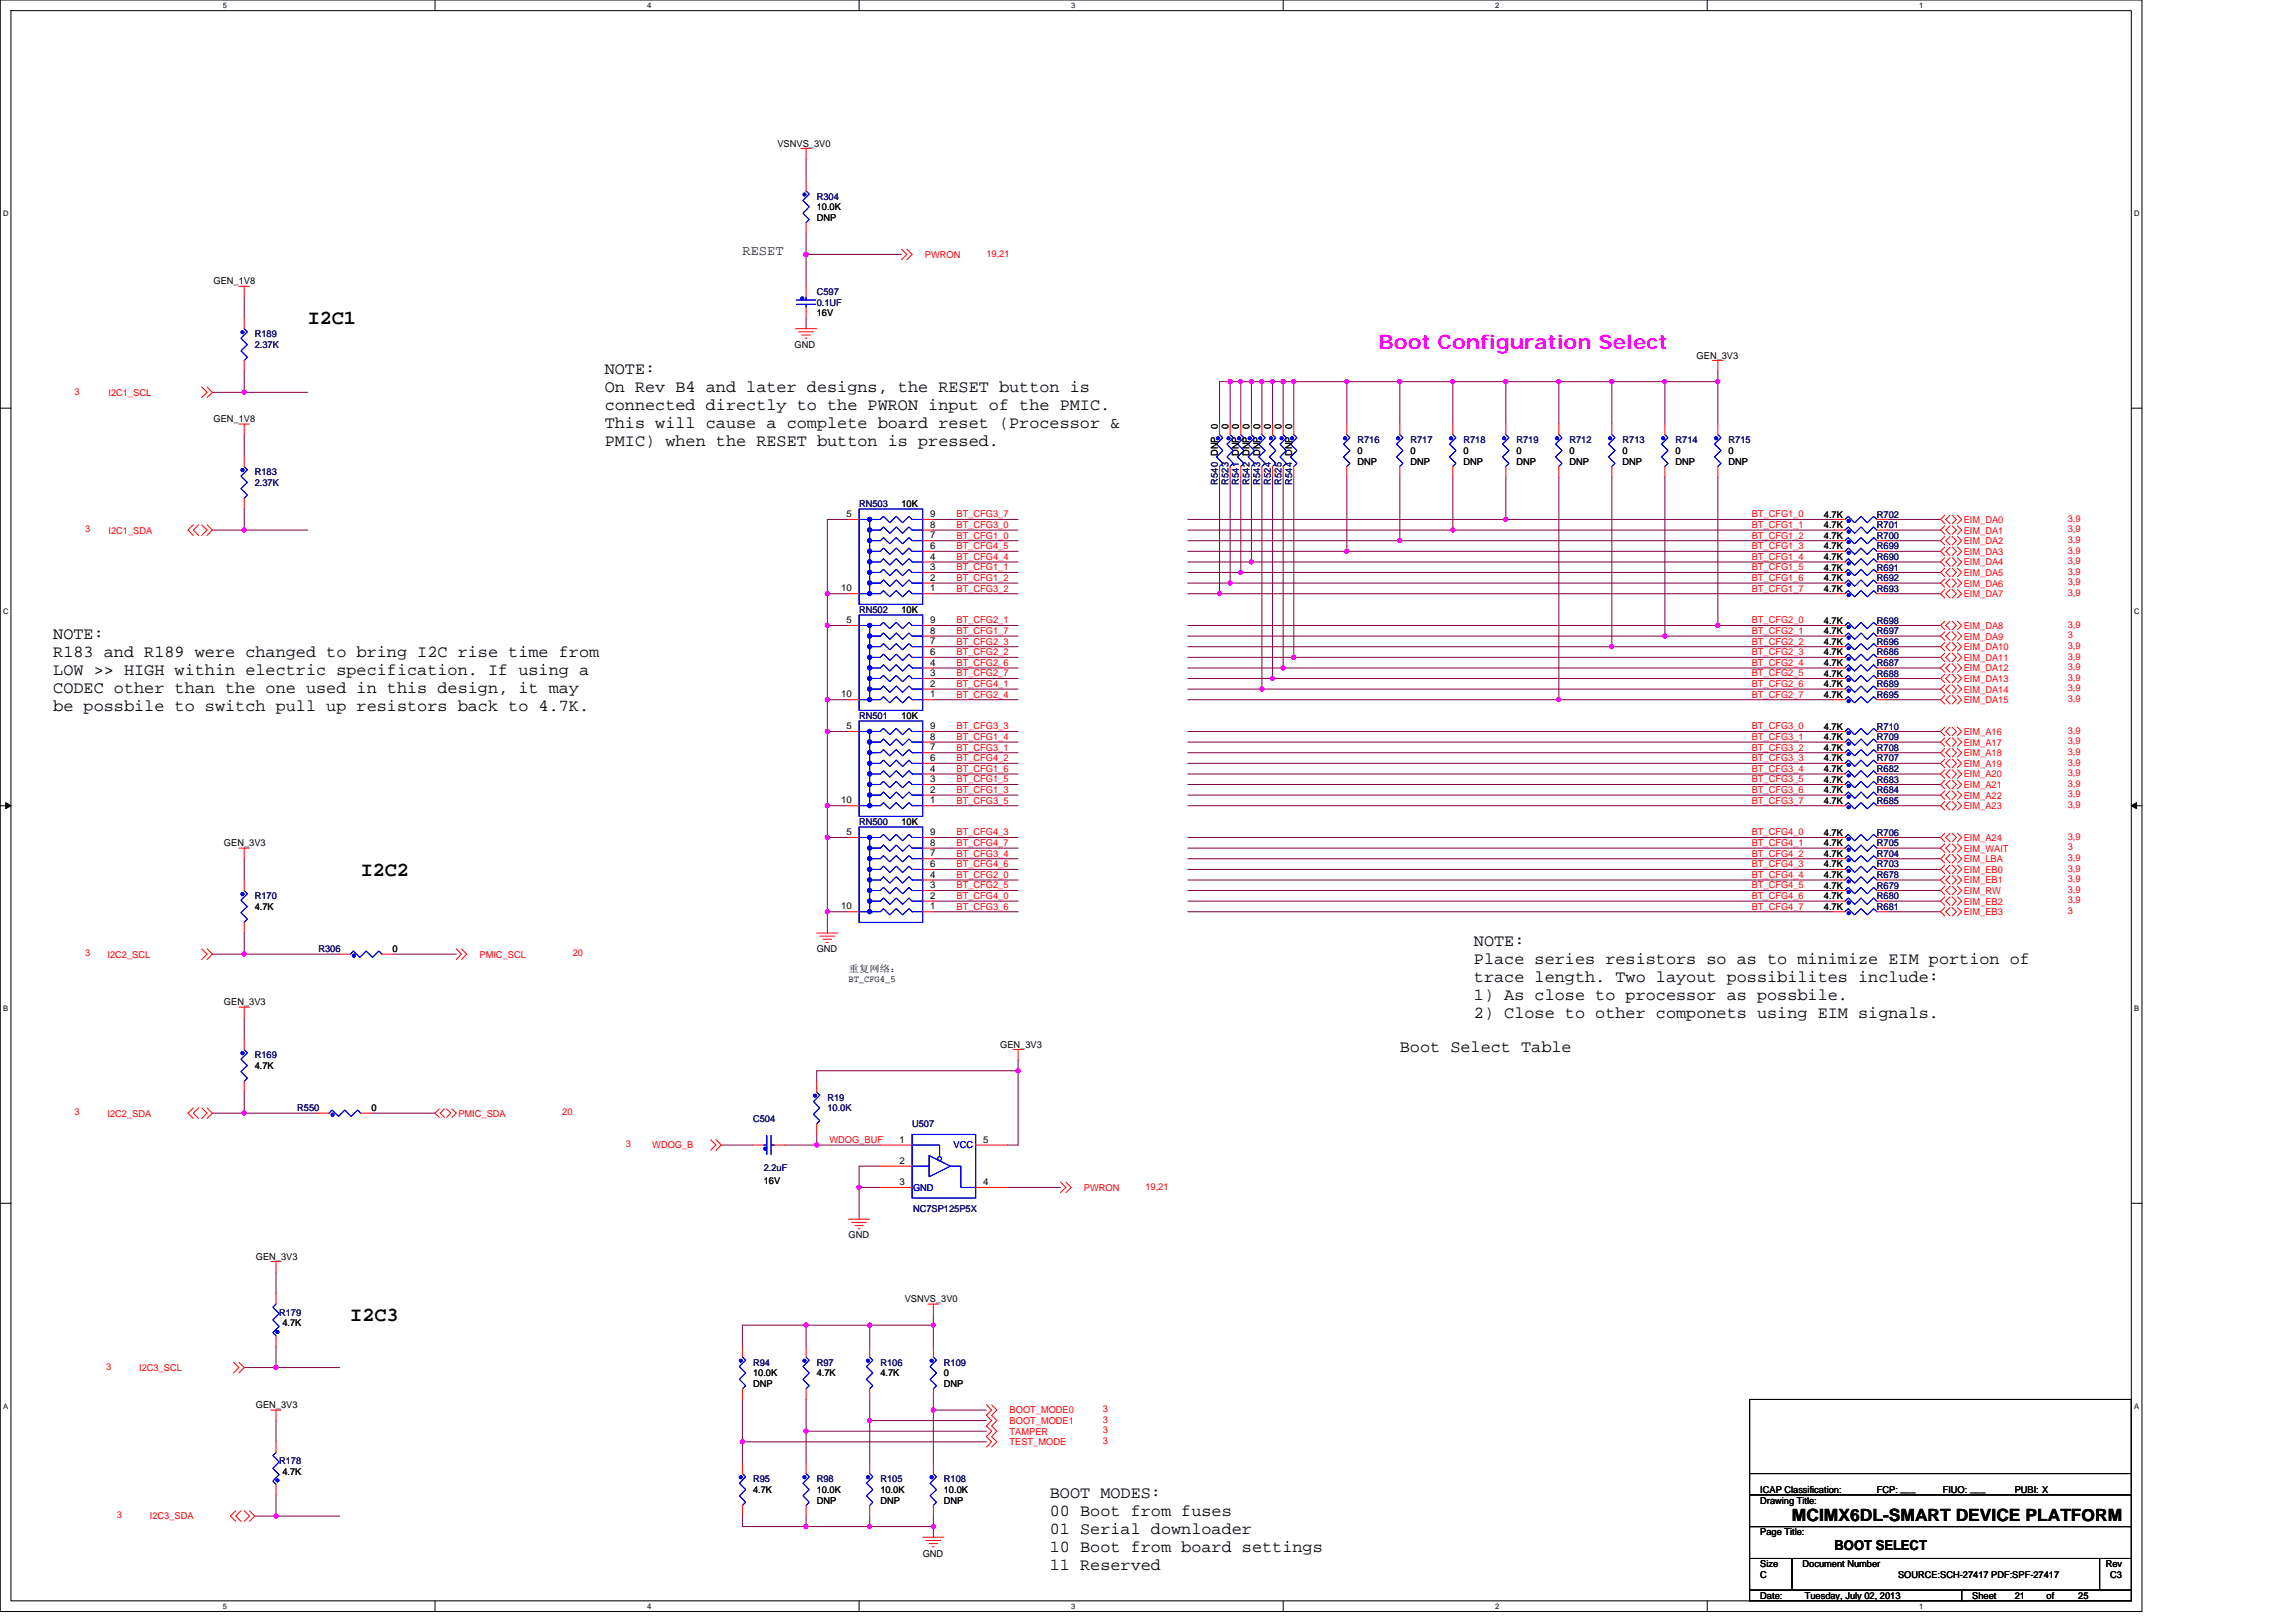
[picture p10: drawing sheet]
<svg xmlns="http://www.w3.org/2000/svg" width="297mm" height="210mm" viewBox="0 0 297 210" stroke-linecap="round" stroke-linejoin="round" font-family="sans-serif">
<defs><g id="words">
<g font-size="2.6">
<text x="39.8" y="42">I2C1</text>
<text x="46.7" y="113.3">I2C2</text>
<text x="45.3" y="170.9">I2C3</text>
</g>
<text font-size="2.6" fill="#f0f" x="178.3" y="45.1">Boot Configuration Select</text>
<g font-size="2.2">
<text x="78.2" y="48.4">NOTE:</text>
<text x="78.2" y="50.7">On Rev B4 and later designs, the RESET button is</text>
<text x="78.2" y="53">connected directly to the PWRON input of the PMIC.</text>
<text x="78.2" y="55.4">This will cause a complete board reset (Processor &amp;</text>
<text x="78.2" y="57.7">PMIC) when the RESET button is pressed.</text>
<text x="6.9" y="82.7">NOTE:</text>
<text x="6.9" y="85">R183 and R189 were changed to bring I2C rise time from</text>
<text x="6.9" y="87.3">LOW &gt;&gt; HIGH within electric specification. If using a</text>
<text x="6.9" y="89.6">CODEC other than the one used in this design, it may</text>
<text x="6.9" y="92">be possbile to switch pull up resistors back to 4.7K.</text>
<text x="190.7" y="122.4">NOTE:</text>
<text x="190.7" y="124.8">Place series resistors so as to minimize EIM portion of</text>
<text x="190.7" y="127.1">trace length. Two layout possibilites include:</text>
<text x="190.7" y="129.4">1) As close to processor as possbile.</text>
<text x="190.7" y="131.8">2) Close to other componets using EIM signals.</text>
<text x="181.1" y="136.2">Boot Select Table</text>
<text x="135.8" y="193.8">BOOT MODES:</text>
<text x="135.8" y="196.1">00 Boot from fuses</text>
<text x="231.8" y="196.8">MCIMX6DL-SMART DEVICE PLATFORM</text>
<text x="135.8" y="198.4">01 Serial downloader</text>
<text x="135.8" y="200.7">10 Boot from board settings</text>
<text x="135.8" y="203.1">11 Reserved</text>
</g>
<text font-size="1.8" fill="#008000" x="96.1" y="33">RESET</text>
<text font-size="1.8" x="237.3" y="200.5">BOOT SELECT</text>
<g font-size="1.2">
<text x="100.6" y="19">VSNVS_3V0</text>
<text x="105.7" y="27.2">10.0K</text>
<text x="105.7" y="28.6">DNP</text>
<text x="27.6" y="36.8">GEN_1V8</text>
<text x="105.7" y="40.9">16V</text>
<text x="102.8" y="45">GND</text>
<text x="219.5" y="46.4">GEN_3V3</text>
<text x="27.6" y="54.6">GEN_1V8</text>
<text x="157.5" y="55.6" transform="rotate(-90 157.5 55.6)">0</text>
<text x="158.9" y="55.6" transform="rotate(-90 158.9 55.6)">0</text>
<text x="160.3" y="55.6" transform="rotate(-90 160.3 55.6)">0</text>
<text x="161.7" y="55.6" transform="rotate(-90 161.7 55.6)">0</text>
<text x="163" y="55.6" transform="rotate(-90 163 55.6)">0</text>
<text x="164.4" y="55.6" transform="rotate(-90 164.4 55.6)">0</text>
<text x="165.8" y="55.6" transform="rotate(-90 165.8 55.6)">0</text>
<text x="167.1" y="55.6" transform="rotate(-90 167.1 55.6)">0</text>
<text x="175.6" y="58.7">0</text>
<text x="182.5" y="58.7">0</text>
<text x="189.3" y="58.7">0</text>
<text x="196.2" y="58.7">0</text>
<text x="203" y="58.7">0</text>
<text x="209.9" y="58.7">0</text>
<text x="216.8" y="58.7">0</text>
<text x="223.6" y="58.7">0</text>
<text x="116.6" y="65.6">10K</text>
<text x="175.6" y="60.1">DNP</text>
<text x="182.5" y="60.1">DNP</text>
<text x="189.3" y="60.1">DNP</text>
<text x="196.2" y="60.1">DNP</text>
<text x="203" y="60.1">DNP</text>
<text x="209.9" y="60.1">DNP</text>
<text x="216.8" y="60.1">DNP</text>
<text x="223.6" y="60.1">DNP</text>
<text x="109.5" y="66.9">5</text>
<text x="120.3" y="71">6</text>
<text x="120.3" y="69.7">7</text>
<text x="120.3" y="68.3">8</text>
<text x="120.3" y="66.9">9</text>
<text x="236" y="68.3">4.7K</text>
<text x="236" y="71.1">4.7K</text>
<text x="236" y="69.7">4.7K</text>
<text x="236" y="67">4.7K</text>
<text x="108.8" y="76.5">10</text>
<text x="120.3" y="76.5">1</text>
<text x="120.3" y="75.1">2</text>
<text x="120.3" y="73.8">3</text>
<text x="120.3" y="72.4">4</text>
<text x="236" y="75.2">4.7K</text>
<text x="236" y="72.5">4.7K</text>
<text x="236" y="76.6">4.7K</text>
<text x="236" y="73.8">4.7K</text>
<text x="109.5" y="80.6">5</text>
<text x="116.6" y="79.3">10K</text>
<text x="120.3" y="83.4">7</text>
<text x="120.3" y="82">8</text>
<text x="120.3" y="80.6">9</text>
<text x="236" y="80.7">4.7K</text>
<text x="236" y="83.4">4.7K</text>
<text x="236" y="82">4.7K</text>
<text x="120.3" y="88.9">2</text>
<text x="120.3" y="87.5">3</text>
<text x="120.3" y="86.1">4</text>
<text x="120.3" y="84.8">6</text>
<text x="236" y="84.8">4.7K</text>
<text x="236" y="86.2">4.7K</text>
<text x="236" y="87.5">4.7K</text>
<text x="236" y="88.9">4.7K</text>
<text x="108.8" y="90.2">10</text>
<text x="109.5" y="94.3">5</text>
<text x="116.6" y="93">10K</text>
<text x="120.3" y="90.2">1</text>
<text x="120.3" y="95.7">8</text>
<text x="120.3" y="94.3">9</text>
<text x="236" y="95.8">4.7K</text>
<text x="236" y="90.3">4.7K</text>
<text x="236" y="94.4">4.7K</text>
<text x="120.3" y="101.2">3</text>
<text x="120.3" y="99.8">4</text>
<text x="120.3" y="98.5">6</text>
<text x="120.3" y="97.1">7</text>
<text x="236" y="98.5">4.7K</text>
<text x="236" y="101.3">4.7K</text>
<text x="236" y="99.9">4.7K</text>
<text x="236" y="97.1">4.7K</text>
<text x="108.8" y="103.9">10</text>
<text x="116.6" y="106.7">10K</text>
<text x="120.3" y="103.9">1</text>
<text x="120.3" y="102.6">2</text>
<text x="236" y="102.6">4.7K</text>
<text x="236" y="104">4.7K</text>
<text x="29" y="109.5">GEN_3V3</text>
<text x="109.5" y="108.1">5</text>
<text x="120.3" y="113.6">4</text>
<text x="120.3" y="112.2">6</text>
<text x="120.3" y="110.8">7</text>
<text x="120.3" y="109.4">8</text>
<text x="120.3" y="108.1">9</text>
<text x="236" y="110.8">4.7K</text>
<text x="236" y="108.1">4.7K</text>
<text x="236" y="113.6">4.7K</text>
<text x="236" y="109.5">4.7K</text>
<text x="236" y="112.2">4.7K</text>
<text x="33" y="117.7">4.7K</text>
<text x="108.8" y="117.7">10</text>
<text x="120.3" y="117.7">1</text>
<text x="120.3" y="116.3">2</text>
<text x="120.3" y="114.9">3</text>
<text x="236" y="115">4.7K</text>
<text x="236" y="116.3">4.7K</text>
<text x="236" y="117.7">4.7K</text>
<text x="50.8" y="123.2">0</text>
<text x="105.7" y="123.2">GND</text>
<text x="109.8" y="125.8">重复网络：</text>
<text x="29" y="130">GEN_3V3</text>
<text x="109.8" y="127.1">BT_CFG4_5</text>
<text x="129.4" y="135.6">GEN_3V3</text>
<text x="33" y="138.3">4.7K</text>
<text x="48" y="143.8">0</text>
<text x="116.4" y="147.8">1</text>
<text x="127.2" y="147.8">5</text>
<text x="98.8" y="153.2">16V</text>
<text x="116.4" y="150.6">2</text>
<text x="116.4" y="153.3">3</text>
<text x="127.2" y="153.3">4</text>
<text x="109.8" y="160.2">GND</text>
<text x="33.1" y="163">GEN_3V3</text>
<text x="36.5" y="171.6">4.7K</text>
<text x="117" y="168.5">VSNVS_3V0</text>
<text x="97.4" y="178.1">10.0K</text>
<text x="97.4" y="179.4">DNP</text>
<text x="105.7" y="178.1">4.7K</text>
<text x="113.9" y="178.1">4.7K</text>
<text x="122.1" y="178.1">0</text>
<text x="122.1" y="179.4">DNP</text>
<text x="33.1" y="182.2">GEN_3V3</text>
<text x="36.5" y="190.8">4.7K</text>
<text x="97.4" y="193.1">4.7K</text>
<text x="105.7" y="193.1">10.0K</text>
<text x="105.7" y="194.5">DNP</text>
<text x="113.9" y="193.1">10.0K</text>
<text x="113.9" y="194.5">DNP</text>
<text x="122.1" y="193.1">10.0K</text>
<text x="122.1" y="194.5">DNP</text>
<text x="227.7" y="194.5">Drawing Title:</text>
<text x="227.7" y="193.1">ICAP Classification:</text>
<text x="242.8" y="193.1">FCP: ___</text>
<text x="251.3" y="193.1">FIUO: ___</text>
<text x="260.6" y="193.1">PUBI: X</text>
<text x="119.4" y="201.4">GND</text>
<text x="227.7" y="202.8">Size</text>
<text x="227.7" y="198.6">Page Title:</text>
<text x="233.2" y="202.8">Document Number</text>
<text x="272.4" y="202.8">Rev</text>
<text x="227.7" y="206.9">Date:</text>
<text x="227.7" y="204.1">C</text>
<text x="233.5" y="206.9">Tuesday, July 02, 2013</text>
<text x="245.6" y="204.1">SOURCE:SCH-27417 PDF:SPF-27417</text>
<text x="255.2" y="206.9">Sheet</text>
<text x="260.6" y="206.9">21</text>
<text x="264.8" y="206.9">of</text>
<text x="268.9" y="206.9">25</text>
<text x="273" y="204.1">C3</text>
</g>
<g font-size="1.2" fill="#000080">
<text x="105.7" y="25.8">R304</text>
<text x="105.7" y="38.2">C597</text>
<text x="105.7" y="39.5">0.1UF</text>
<text x="33" y="43.6">R189</text>
<text x="33" y="45">2.37K</text>
<text x="175.6" y="57.4">R716</text>
<text x="182.5" y="57.4">R717</text>
<text x="189.3" y="57.4">R718</text>
<text x="196.2" y="57.4">R719</text>
<text x="203" y="57.4">R712</text>
<text x="209.9" y="57.4">R713</text>
<text x="216.8" y="57.4">R714</text>
<text x="223.6" y="57.4">R715</text>
<text x="33" y="61.5">R183</text>
<text x="33" y="62.8">2.37K</text>
<text x="111.1" y="65.6">RN503</text>
<text x="157.5" y="62.7" transform="rotate(-90 157.5 62.7)">R540 DNP</text>
<text x="158.9" y="62.7" transform="rotate(-90 158.9 62.7)">R523</text>
<text x="160.3" y="62.7" transform="rotate(-90 160.3 62.7)">R541 DNP</text>
<text x="161.7" y="62.7" transform="rotate(-90 161.7 62.7)">R542 DNP</text>
<text x="163" y="62.7" transform="rotate(-90 163 62.7)">R543 DNP</text>
<text x="164.4" y="62.7" transform="rotate(-90 164.4 62.7)">R524</text>
<text x="165.8" y="62.7" transform="rotate(-90 165.8 62.7)">R525</text>
<text x="167.1" y="62.7" transform="rotate(-90 167.1 62.7)">R544 DNP</text>
<text x="242.8" y="68.3">R701</text>
<text x="242.8" y="71.1">R699</text>
<text x="242.8" y="69.7">R700</text>
<text x="242.8" y="67">R702</text>
<text x="242.8" y="75.2">R692</text>
<text x="242.8" y="72.5">R690</text>
<text x="242.8" y="76.6">R693</text>
<text x="242.8" y="73.8">R691</text>
<text x="111.1" y="79.3">RN502</text>
<text x="242.8" y="80.7">R698</text>
<text x="242.8" y="83.4">R696</text>
<text x="242.8" y="82">R697</text>
<text x="242.8" y="84.8">R686</text>
<text x="242.8" y="86.2">R687</text>
<text x="242.8" y="87.5">R688</text>
<text x="242.8" y="88.9">R689</text>
<text x="111.1" y="93">RN501</text>
<text x="242.8" y="95.8">R709</text>
<text x="242.8" y="90.3">R695</text>
<text x="242.8" y="94.4">R710</text>
<text x="242.8" y="98.5">R707</text>
<text x="242.8" y="101.3">R683</text>
<text x="242.8" y="99.9">R682</text>
<text x="242.8" y="97.1">R708</text>
<text x="111.1" y="106.7">RN500</text>
<text x="242.8" y="102.6">R684</text>
<text x="242.8" y="104">R685</text>
<text x="242.8" y="110.8">R704</text>
<text x="242.8" y="108.1">R706</text>
<text x="242.8" y="113.6">R678</text>
<text x="242.8" y="109.5">R705</text>
<text x="242.8" y="112.2">R703</text>
<text x="33" y="116.3">R170</text>
<text x="242.8" y="115">R679</text>
<text x="242.8" y="116.3">R680</text>
<text x="242.8" y="117.7">R681</text>
<text x="41.2" y="123.2">R306</text>
<text x="33" y="136.9">R169</text>
<text x="38.5" y="143.8">R550</text>
<text x="107" y="142.4">R19</text>
<text x="107" y="143.8">10.0K</text>
<text x="97.4" y="145.1">C504</text>
<text x="118" y="145.8">U507</text>
<text x="98.8" y="151.4">2.2uF</text>
<text x="118.1" y="156.8">NC7SP125P5X</text>
<text x="36.1" y="170.2">R179</text>
<text x="97.4" y="176.7">R94</text>
<text x="105.7" y="176.7">R97</text>
<text x="113.9" y="176.7">R106</text>
<text x="122.1" y="176.7">R109</text>
<text x="36.1" y="189.4">R178</text>
<text x="97.4" y="191.8">R95</text>
<text x="105.7" y="191.8">R98</text>
<text x="113.9" y="191.8">R105</text>
<text x="122.1" y="191.8">R108</text>
</g>
<g font-size="1.2" fill="#f00">
<text x="119.7" y="33.4">PWRON</text>
<text x="127.6" y="33.2">19,21</text>
<text x="9.6" y="51.1">3</text>
<text x="14" y="51.2">I2C1_SCL</text>
<text x="11" y="68.9">3</text>
<text x="14" y="69">I2C1_SDA</text>
<text x="123.8" y="71.1">BT_CFG4_5</text>
<text x="123.8" y="68.3">BT_CFG3_0</text>
<text x="123.8" y="69.7">BT_CFG1_0</text>
<text x="123.8" y="66.9">BT_CFG3_7</text>
<text x="226.6" y="66.9">BT_CFG1_0</text>
<text x="226.6" y="68.3">BT_CFG1_1</text>
<text x="226.6" y="71.1">BT_CFG1_3</text>
<text x="226.6" y="69.7">BT_CFG1_2</text>
<text x="254.1" y="67.6">EIM_DA0</text>
<text x="254.1" y="69">EIM_DA1</text>
<text x="254.1" y="70.4">EIM_DA2</text>
<text x="254.1" y="71.8">EIM_DA3</text>
<text x="267.5" y="67.5">3,9</text>
<text x="267.5" y="68.9">3,9</text>
<text x="267.5" y="70.3">3,9</text>
<text x="267.5" y="71.6">3,9</text>
<text x="123.8" y="76.5">BT_CFG3_2</text>
<text x="123.8" y="75.2">BT_CFG1_2</text>
<text x="123.8" y="73.8">BT_CFG1_1</text>
<text x="123.8" y="72.4">BT_CFG4_4</text>
<text x="226.6" y="72.4">BT_CFG1_4</text>
<text x="226.6" y="76.5">BT_CFG1_7</text>
<text x="226.6" y="73.8">BT_CFG1_5</text>
<text x="226.6" y="75.2">BT_CFG1_6</text>
<text x="254.1" y="73.1">EIM_DA4</text>
<text x="254.1" y="74.5">EIM_DA5</text>
<text x="254.1" y="75.9">EIM_DA6</text>
<text x="254.1" y="77.3">EIM_DA7</text>
<text x="267.5" y="73">3,9</text>
<text x="267.5" y="74.4">3,9</text>
<text x="267.5" y="75.7">3,9</text>
<text x="267.5" y="77.1">3,9</text>
<text x="123.8" y="83.4">BT_CFG2_3</text>
<text x="123.8" y="82">BT_CFG1_7</text>
<text x="123.8" y="80.6">BT_CFG2_1</text>
<text x="226.6" y="80.6">BT_CFG2_0</text>
<text x="226.6" y="83.4">BT_CFG2_2</text>
<text x="226.6" y="82">BT_CFG2_1</text>
<text x="254.1" y="81.4">EIM_DA8</text>
<text x="254.1" y="82.7">EIM_DA9</text>
<text x="267.5" y="81.2">3,9</text>
<text x="267.5" y="82.6">3</text>
<text x="267.5" y="84">3,9</text>
<text x="123.8" y="86.1">BT_CFG2_6</text>
<text x="123.8" y="84.8">BT_CFG2_2</text>
<text x="123.8" y="88.9">BT_CFG4_1</text>
<text x="123.8" y="87.5">BT_CFG2_7</text>
<text x="226.6" y="84.8">BT_CFG2_3</text>
<text x="226.6" y="88.9">BT_CFG2_6</text>
<text x="226.6" y="86.1">BT_CFG2_4</text>
<text x="226.6" y="87.5">BT_CFG2_5</text>
<text x="254.1" y="84.1">EIM_DA10</text>
<text x="254.1" y="85.5">EIM_DA11</text>
<text x="254.1" y="86.8">EIM_DA12</text>
<text x="254.1" y="88.2">EIM_DA13</text>
<text x="254.1" y="89.6">EIM_DA14</text>
<text x="267.5" y="85.3">3,9</text>
<text x="267.5" y="86.7">3,9</text>
<text x="267.5" y="88.1">3,9</text>
<text x="267.5" y="89.5">3,9</text>
<text x="123.8" y="90.3">BT_CFG2_4</text>
<text x="123.8" y="94.4">BT_CFG3_3</text>
<text x="123.8" y="95.7">BT_CFG1_4</text>
<text x="226.6" y="94.4">BT_CFG3_0</text>
<text x="226.6" y="95.7">BT_CFG3_1</text>
<text x="226.6" y="90.3">BT_CFG2_7</text>
<text x="254.1" y="95.1">EIM_A16</text>
<text x="254.1" y="91">EIM_DA15</text>
<text x="267.5" y="95">3,9</text>
<text x="267.5" y="90.8">3,9</text>
<text x="123.8" y="97.1">BT_CFG3_1</text>
<text x="123.8" y="101.2">BT_CFG1_5</text>
<text x="123.8" y="99.9">BT_CFG1_6</text>
<text x="123.8" y="98.5">BT_CFG4_2</text>
<text x="226.6" y="97.1">BT_CFG3_2</text>
<text x="226.6" y="98.5">BT_CFG3_3</text>
<text x="226.6" y="99.9">BT_CFG3_4</text>
<text x="226.6" y="101.2">BT_CFG3_5</text>
<text x="254.1" y="96.5">EIM_A17</text>
<text x="254.1" y="97.8">EIM_A18</text>
<text x="254.1" y="99.2">EIM_A19</text>
<text x="254.1" y="100.6">EIM_A20</text>
<text x="254.1" y="101.9">EIM_A21</text>
<text x="267.5" y="96.3">3,9</text>
<text x="267.5" y="97.7">3,9</text>
<text x="267.5" y="99.1">3,9</text>
<text x="267.5" y="100.4">3,9</text>
<text x="267.5" y="101.8">3,9</text>
<text x="123.8" y="104">BT_CFG3_5</text>
<text x="123.8" y="102.6">BT_CFG1_3</text>
<text x="226.6" y="102.6">BT_CFG3_6</text>
<text x="226.6" y="104">BT_CFG3_7</text>
<text x="254.1" y="103.3">EIM_A22</text>
<text x="254.1" y="104.7">EIM_A23</text>
<text x="267.5" y="103.2">3,9</text>
<text x="267.5" y="104.5">3,9</text>
<text x="123.8" y="112.2">BT_CFG4_6</text>
<text x="123.8" y="109.5">BT_CFG4_7</text>
<text x="123.8" y="113.6">BT_CFG2_0</text>
<text x="123.8" y="108.1">BT_CFG4_3</text>
<text x="123.8" y="110.8">BT_CFG3_4</text>
<text x="226.6" y="108.1">BT_CFG4_0</text>
<text x="226.6" y="109.5">BT_CFG4_1</text>
<text x="226.6" y="110.8">BT_CFG4_2</text>
<text x="226.6" y="112.2">BT_CFG4_3</text>
<text x="226.6" y="113.6">BT_CFG4_4</text>
<text x="254.1" y="108.8">EIM_A24</text>
<text x="254.1" y="110.2">EIM_WAIT</text>
<text x="254.1" y="111.5">EIM_LBA</text>
<text x="254.1" y="112.9">EIM_EB0</text>
<text x="267.5" y="108.7">3,9</text>
<text x="267.5" y="110">3</text>
<text x="267.5" y="111.4">3,9</text>
<text x="267.5" y="112.8">3,9</text>
<text x="123.8" y="117.7">BT_CFG3_6</text>
<text x="123.8" y="116.3">BT_CFG4_0</text>
<text x="123.8" y="114.9">BT_CFG2_5</text>
<text x="226.6" y="114.9">BT_CFG4_5</text>
<text x="226.6" y="116.3">BT_CFG4_6</text>
<text x="226.6" y="117.7">BT_CFG4_7</text>
<text x="254.1" y="114.3">EIM_EB1</text>
<text x="254.1" y="115.7">EIM_RW</text>
<text x="254.1" y="117">EIM_EB2</text>
<text x="254.1" y="118.4">EIM_EB3</text>
<text x="267.5" y="114.2">3,9</text>
<text x="267.5" y="115.5">3,9</text>
<text x="267.5" y="116.9">3,9</text>
<text x="267.5" y="118.3">3</text>
<text x="11" y="123.7">3</text>
<text x="13.9" y="123.9">I2C2_SCL</text>
<text x="62" y="123.9">PMIC_SCL</text>
<text x="74.1" y="123.7">20</text>
<text x="9.6" y="144.3">3</text>
<text x="13.9" y="144.5">I2C2_SDA</text>
<text x="59.3" y="144.5">PMIC_SDA</text>
<text x="72.7" y="144.3">20</text>
<text x="81" y="148.4">3</text>
<text x="84.4" y="148.6">WDOG_B</text>
<text x="107.3" y="147.9">WDOG_BUF</text>
<text x="140.2" y="154.1">PWRON</text>
<text x="148.2" y="153.9">19,21</text>
<text x="13.8" y="177.2">3</text>
<text x="18" y="177.4">I2C3_SCL</text>
<text x="130.6" y="182.9">BOOT_MODE0</text>
<text x="130.6" y="184.2">BOOT_MODE1</text>
<text x="130.6" y="185.6">TAMPER</text>
<text x="142.7" y="182.7">3</text>
<text x="142.7" y="184.1">3</text>
<text x="142.7" y="185.5">3</text>
<text x="130.6" y="187">TEST_MODE</text>
<text x="142.7" y="186.8">3</text>
<text x="15.1" y="196.4">3</text>
<text x="19.4" y="196.6">I2C3_SDA</text>
</g>
<g font-size="1.2" fill="#00f">
<text x="123.4" y="148.6">VCC</text>
<text x="118.1" y="154.1">GND</text>
</g>
<g font-size="1">
<text x="28.8" y="1">5</text>
<text x="83.7" y="1">4</text>
<text x="138.6" y="1">3</text>
<text x="193.4" y="1">2</text>
<text x="248.3" y="1">1</text>
<text x=".4" y="28">D</text>
<text x="276.1" y="28">D</text>
<text x=".4" y="79.4">C</text>
<text x="276.1" y="79.4">C</text>
<text x=".4" y="130.9">B</text>
<text x="276.1" y="130.9">B</text>
<text x=".4" y="182.3">A</text>
<text x="276.1" y="182.3">A</text>
<text x="28.8" y="208.2">5</text>
<text x="83.7" y="208.2">4</text>
<text x="138.6" y="208.2">3</text>
<text x="193.4" y="208.2">2</text>
<text x="248.3" y="208.2">1</text>
</g>
</g></defs>
<path d="M0 0h277.1v208.5h-277.1zM1.4 1.4h274.3v205.7h-274.3z" fill="none" stroke="#000" stroke-width=".13"/>
<g fill="#fff">
<path d="M28.8 .1h.6v1.1h-.6z"/>
<path d="M28.8 207.3h.6v1.1h-.6z"/>
</g>
<path d="M56.3 0v1.4M56.3 207.1v1.4" fill="none" stroke="#000" stroke-width=".13"/>
<g fill="#fff">
<path d="M83.7 .1h.6v1.1h-.6z"/>
<path d="M83.7 207.3h.6v1.1h-.6z"/>
</g>
<path d="M111.1 0v1.4M111.1 207.1v1.4" fill="none" stroke="#000" stroke-width=".13"/>
<g fill="#fff">
<path d="M138.6 .1h.5v1.1h-.5z"/>
<path d="M138.6 207.3h.5v1.1h-.5z"/>
</g>
<path d="M166 0v1.4M166 207.1v1.4" fill="none" stroke="#000" stroke-width=".13"/>
<g fill="#fff">
<path d="M193.4 .1h.6v1.1h-.6z"/>
<path d="M193.4 207.3h.6v1.1h-.6z"/>
</g>
<path d="M220.9 0v1.4M220.9 207.1v1.4" fill="none" stroke="#000" stroke-width=".13"/>
<g fill="#fff">
<path d="M248.3 .1h.6v1.1h-.6z"/>
<path d="M248.3 207.3h.6v1.1h-.6z"/>
<path d="M.4 27.1h.7v1.1h-.7z"/>
<path d="M276.1 27.1h.7v1.1h-.7z"/>
<path d="M.4 78.5h.7v1.1h-.7z"/>
<path d="M276.1 78.5h.7v1.1h-.7z"/>
</g>
<path d="M0 52.8h1.4M275.7 52.8h1.4" fill="none" stroke="#000" stroke-width=".13"/>
<g fill="#fff">
<path d="M.4 130h.7v1.1h-.7z"/>
<path d="M276.1 130h.7v1.1h-.7z"/>
</g>
<path d="M0 104.2h1.4M275.7 104.2h1.4" fill="none" stroke="#000" stroke-width=".13"/>
<path d="M.7 103.8l.7 .4-.7 .4zM275.7 104.2l.7-.4v.8z" fill="#000" stroke="#000" stroke-width=".13"/>
<g fill="#fff">
<path d="M.4 181.4h.7v1.1h-.7z"/>
<path d="M276.1 181.4h.7v1.1h-.7z"/>
</g>
<path d="M0 155.7h1.4M275.7 155.7h1.4M226.4 193.4h49.3v4.1h-49.3zM226.4 197.5h49.3v4.1h-49.3zM226.4 181.1h49.3v12.3h-49.3zM226.4 190.6h49.3M226.4 205.7h27.4v1.4h-27.4zM226.4 201.6h5.4v4.1h-5.4zM231.8 201.6h39.8v4.1h-39.8zM253.8 205.7h21.9v1.4h-21.9zM271.6 201.6h4.1v4.1h-4.1z" fill="none" stroke="#000" stroke-width=".13"/>
<g fill="none" stroke="#800040" stroke-width=".13">
<path d="M31.6 38.4v2.7M104.3 32.9v4.1M104.3 30.2v2.7M104.3 20.6v2.7M104.3 32.9h12.3M27.5 50.8h4.1M31.6 50.8h8.2M31.6 48v2.8M31.6 56.2v2.8M104.3 41.1v1.4M159.1 49.4v5.5M159.1 49.4h1.4"/>
<path d="M159.1 49.4h-1.3v5.5M160.5 49.4h1.4v5.5M160.5 49.4v5.5M161.9 49.4h1.4v5.5M163.3 49.4h1.3M164.6 49.4v5.5M164.6 49.4h1.4M166 49.4h1.4M166 49.4v5.5M167.4 49.4v5.5M167.4 49.4h6.8v5.5M174.2 49.4h6.9v5.5"/>
<path d="M181.1 49.4h6.9v5.5M188 49.4h6.8v5.5M194.8 49.4h6.9v5.5M201.7 49.4h6.8M208.5 49.4v5.5M208.5 49.4h6.9v5.5M215.4 49.4h6.8M222.2 48v6.9M27.5 68.6h4.1M31.6 68.6h8.2M31.6 65.8v2.8M107 76.8h2.8"/>
<path d="M107 76.8v4.1M109.8 67.2h-2.8v9.6M120.8 71.3h10.9M120.8 68.6h10.9M120.8 76.8h10.9M120.8 75.4h10.9M120.8 74.1h10.9M120.8 72.7h10.9M120.8 70h10.9M120.8 67.2h10.9M153.7 71.3h20.5M153.7 72.7h8.2"/>
<path d="M153.7 74.1h6.8M153.7 70h27.4M153.7 75.4h5.4M153.7 76.8h4.1M153.7 68.6h34.3M153.7 67.2h41.1M157.8 76.8h79.5M157.8 61.7v15.1M159.1 75.4h78.2M159.1 61.7v13.7M160.5 74.1h76.8M160.5 61.7v12.4"/>
<path d="M161.9 72.7h75.4M161.9 61.7v11M163.3 61.7v27.5M164.6 61.7v26.1M166 61.7v24.7M167.4 61.7v23.3M174.2 71.3h63.1M174.2 61.7v9.6M181.1 61.7v8.3M181.1 70h56.2M188 68.6h49.3M188 61.7v6.9"/>
<path d="M194.8 67.2h42.5M194.8 61.7v5.5M201.7 61.7v28.8M208.5 61.7v22M215.4 61.7v20.6h-61.7M222.2 61.7v19.2M244.2 67.2h6.9M244.2 68.6h6.9M244.2 70h6.9M244.2 71.3h6.9M244.2 72.7h6.9M244.2 74.1h6.9"/>
<path d="M244.2 75.4h6.9M244.2 76.8h6.9M107 80.9h2.8M107 90.5h2.8M107 94.6h2.8M107 94.6v9.6h2.8M107 80.9v9.6M107 90.5v4.1M120.8 86.4h10.9M120.8 85h10.9M120.8 83.7h10.9M120.8 82.3h10.9"/>
<path d="M120.8 80.9h10.9M120.8 90.5h10.9M120.8 89.2h10.9M120.8 87.8h10.9M120.8 97.4h10.9M120.8 94.6h10.9M120.8 96h10.9M120.8 98.8h10.9M153.7 83.7h54.8M153.7 80.9h68.5M153.7 87.8h10.9M153.7 89.2h9.6"/>
<path d="M153.7 94.6h83.6M153.7 96h83.6M153.7 97.4h83.6M153.7 98.8h83.6M153.7 85h13.7M153.7 86.4h12.3M153.7 90.5h48M163.3 89.2h74M164.6 87.8h72.7M166 86.4h71.3M167.4 85h69.9M201.7 90.5h35.6"/>
<path d="M208.5 83.7h28.8M215.4 82.3h21.9M222.2 80.9h15.1M244.2 80.9h6.9M244.2 82.3h6.9M244.2 83.7h6.9M244.2 85h6.9M244.2 86.4h6.9M244.2 87.8h6.9M244.2 89.2h6.9M244.2 90.5h6.9M244.2 94.6h6.9"/>
<path d="M244.2 96h6.9M244.2 97.4h6.9M244.2 98.8h6.9M31.6 111.1v2.8M107 108.4h2.8M107 108.4v9.6h2.8M107 118v2.7M107 104.2v4.2M120.8 104.2h10.9M120.8 102.9h10.9M120.8 101.5h10.9M120.8 100.1h10.9"/>
<path d="M120.8 112.5h10.9M120.8 109.7h10.9M120.8 118h10.9M120.8 116.6h10.9M120.8 115.2h10.9M120.8 113.9h10.9M120.8 108.4h10.9M120.8 111.1h10.9M153.7 108.4h83.6M153.7 109.7h83.6M153.7 111.1h83.6M153.7 112.5h83.6"/>
<path d="M153.7 113.9h83.6M153.7 115.2h83.6M153.7 116.6h83.6M153.7 118h83.6M153.7 100.1h83.6M153.7 101.5h83.6M153.7 102.9h83.6M153.7 104.2h83.6M244.2 116.6h6.9M244.2 118h6.9M244.2 109.7h6.9M244.2 113.9h6.9"/>
<path d="M244.2 112.5h6.9M244.2 111.1h6.9M244.2 115.2h6.9M244.2 100.1h6.9M244.2 101.5h6.9M244.2 102.9h6.9M244.2 104.2h6.9M244.2 108.4h6.9M27.5 123.4h4.1M31.6 131.7v2.7M31.6 123.4h12.3M31.6 120.7v2.7"/>
<path d="M50.8 123.4h8.2M131.7 138.5h-26v1.4M131.7 137.2v1.3M131.7 138.5v9.6h-1.4M27.5 144h4.1M31.6 141.3v2.7M31.6 144h9.6M48 144h8.3M93.3 148.1h4.1M101.5 148.1h4.2M105.7 148.1h8.2M105.7 146.8v1.3"/>
<path d="M111.1 153.6v4.1M111.1 153.6h2.8M113.9 150.9h-2.8v2.7M130.3 153.6h6.9M31.6 176.9h4.1M35.7 164.6v2.7M35.7 174.2v2.7M35.7 176.9h8.2M104.3 171.5h8.2v2.7M104.3 171.4v2.8M104.3 171.4h-8.2v2.8M112.5 171.4h8.3"/>
<path d="M120.8 171.4v2.8M120.8 170.1v1.3M33 196.2h2.7M35.7 196.2h8.2M35.7 193.4v2.8M35.7 183.8v2.7M96.1 181.1v5.4h31.5M96.1 186.5v2.8M96.1 196.2v1.3h8.2M104.3 185.2h23.3M104.3 197.5h8.2M104.3 181.1v4.1"/>
<path d="M104.3 185.2v4.1M104.3 196.2v1.3M112.5 197.5h8.3M112.5 196.2v1.3M112.5 183.8h15.1M112.5 183.8v5.5M112.5 181.1v2.7M120.8 196.2v1.3M120.8 182.4v6.9M120.8 181.1v1.3M120.8 197.5v1.4M120.8 182.4h6.8"/>
</g>
<g fill="#f0f" stroke="#f0f" stroke-width=".13">
<circle cx="163.2" cy="49.4" r=".27"/>
<circle cx="167.4" cy="49.4" r=".27"/>
<circle cx="157.8" cy="76.8" r=".27"/>
<circle cx="222.2" cy="49.4" r=".27"/>
<circle cx="215.4" cy="49.4" r=".27"/>
<circle cx="194.8" cy="67.2" r=".27"/>
<circle cx="160.5" cy="49.4" r=".27"/>
<circle cx="159.1" cy="49.4" r=".27"/>
<circle cx="161.9" cy="49.4" r=".27"/>
<circle cx="166" cy="49.4" r=".27"/>
<circle cx="164.6" cy="49.4" r=".27"/>
<circle cx="112.5" cy="171.4" r=".27"/>
<circle cx="104.3" cy="185.2" r=".27"/>
<circle cx="112.5" cy="183.8" r=".27"/>
<circle cx="120.7" cy="182.4" r=".27"/>
<circle cx="96" cy="186.5" r=".27"/>
<circle cx="104.3" cy="171.4" r=".27"/>
<circle cx="120.7" cy="171.4" r=".27"/>
<circle cx="159.1" cy="75.4" r=".27"/>
<circle cx="161.9" cy="72.7" r=".27"/>
<circle cx="160.5" cy="74" r=".27"/>
<circle cx="163.2" cy="89.1" r=".27"/>
<circle cx="164.6" cy="87.8" r=".27"/>
<circle cx="167.4" cy="85" r=".27"/>
<circle cx="166" cy="86.4" r=".27"/>
<circle cx="174.2" cy="49.4" r=".27"/>
<circle cx="181.1" cy="49.4" r=".27"/>
<circle cx="187.9" cy="49.4" r=".27"/>
<circle cx="194.8" cy="49.4" r=".27"/>
<circle cx="208.5" cy="49.4" r=".27"/>
<circle cx="174.2" cy="71.3" r=".27"/>
<circle cx="181.1" cy="69.9" r=".27"/>
<circle cx="187.9" cy="68.6" r=".27"/>
<circle cx="201.7" cy="90.5" r=".27"/>
<circle cx="208.5" cy="83.7" r=".27"/>
<circle cx="222.2" cy="80.9" r=".27"/>
<circle cx="215.4" cy="82.3" r=".27"/>
<circle cx="201.7" cy="49.4" r=".27"/>
<circle cx="104.3" cy="197.5" r=".27"/>
<circle cx="120.7" cy="197.5" r=".27"/>
<circle cx="112.5" cy="197.5" r=".27"/>
<circle cx="104.3" cy="32.9" r=".27"/>
<circle cx="105.6" cy="148.1" r=".27"/>
<circle cx="131.7" cy="138.5" r=".27"/>
<circle cx="111.1" cy="153.6" r=".27"/>
<circle cx="31.6" cy="123.4" r=".27"/>
<circle cx="31.6" cy="144" r=".27"/>
<circle cx="31.6" cy="68.6" r=".27"/>
<circle cx="31.6" cy="50.7" r=".27"/>
<circle cx="35.7" cy="176.9" r=".27"/>
<circle cx="35.7" cy="196.1" r=".27"/>
<circle cx="107" cy="117.9" r=".27"/>
<circle cx="107" cy="108.3" r=".27"/>
<circle cx="107" cy="76.8" r=".27"/>
<circle cx="107" cy="80.9" r=".27"/>
<circle cx="107" cy="104.2" r=".27"/>
<circle cx="107" cy="94.6" r=".27"/>
<circle cx="107" cy="90.5" r=".27"/>
</g>
<g fill="none" stroke="#f00" stroke-width=".13">
<path d="M103.6 19.2h1.4M104.3 19.2v1.4M30.9 37h1.4M31.6 37v1.4M104.3 37v1.4M104.3 39.8v1.3M104.3 23.3v1.4M104.3 28.8v1.4M116.6 32.2l.7 .7-.7 .7M117.3 32.2l.7 .7-.7 .7M26.1 50.1l.7 .7-.7 .6M26.8 50.1l.7 .7-.7 .6"/>
<path d="M30.9 54.9h1.4M31.6 54.9v1.3M31.6 59v1.3M31.6 41.1v1.4M31.6 46.6v1.4M102.9 42.5h2.8M103.3 42.9h1.9M103.7 43.3h1.1M104.2 43.8h.2M157.8 54.9v1.3M159.1 54.9v1.3M160.5 54.9v1.3"/>
<path d="M161.9 54.9v1.3M163.3 54.9v1.3M164.6 54.9v1.3M166 54.9v1.3M167.4 54.9v1.3M174.2 54.9v1.3M181.1 54.9v1.3M188 54.9v1.3M194.8 54.9v1.3M201.7 54.9v1.3M208.5 54.9v1.3M215.4 54.9v1.3"/>
<path d="M221.5 46.6h1.4M222.2 46.6v1.4M222.2 54.9v1.3M25 67.9l-.7 .7 .7 .7M25.7 67.9l-.7 .7 .7 .7M26.1 67.9l.7 .7-.7 .7M26.8 67.9l.7 .7-.7 .7M31.6 64.5v1.3M109.8 67.2h1.3M109.8 76.8h1.3M119.4 76.8h1.4M119.4 75.4h1.4"/>
<path d="M119.4 74.1h1.4M119.4 72.7h1.4M119.4 71.3h1.4M119.4 70h1.4M119.4 68.6h1.4M119.4 67.2h1.4M157.8 60.3v1.4M159.1 60.3v1.4M160.5 60.3v1.4M161.9 60.3v1.4M163.3 60.3v1.4M164.6 60.3v1.4"/>
<path d="M166 60.3v1.4M167.4 60.3v1.4M174.2 60.3v1.4M181.1 60.3v1.4M188 60.3v1.4M194.8 60.3v1.4M201.7 60.3v1.4M208.5 60.3v1.4M215.4 60.3v1.4M222.2 60.3v1.4M237.3 68.6h1.4M237.3 71.3h1.4"/>
<path d="M237.3 75.4h1.4M237.3 70h1.4M237.3 67.2h1.4M237.3 72.7h1.4M237.3 76.8h1.4M237.3 74.1h1.4M242.8 68.6h1.4M242.8 71.3h1.4M242.8 75.4h1.4M242.8 70h1.4M242.8 67.2h1.4M242.8 72.7h1.4"/>
<path d="M242.8 76.8h1.4M242.8 74.1h1.4M251.6 66.7l-.5 .5 .5 .6M251.6 68l-.5 .6 .5 .5M251.6 69.4l-.5 .6 .5 .5M251.6 70.8l-.5 .5 .5 .6M251.6 72.2l-.5 .5 .5 .6M251.6 73.5l-.5 .6 .5 .5M251.6 74.9l-.5 .5 .5 .6M251.6 76.3l-.5 .5 .5 .6M252.3 66.7l-.6 .5 .6 .6M252.3 68l-.6 .6 .6 .5"/>
<path d="M252.3 69.4l-.6 .6 .6 .5M252.3 70.8l-.6 .5 .6 .6M252.3 72.2l-.6 .5 .6 .6M252.3 73.5l-.6 .6 .6 .5M252.3 74.9l-.6 .5 .6 .6M252.3 76.3l-.6 .5 .6 .6M252.6 66.7l.5 .5-.5 .6M252.6 68l.5 .6-.5 .5M252.6 69.4l.5 .6-.5 .5M252.6 70.8l.5 .5-.5 .6M252.6 72.2l.5 .5-.5 .6M252.6 73.5l.5 .6-.5 .5"/>
<path d="M252.6 74.9l.5 .5-.5 .6M252.6 76.3l.5 .5-.5 .6M253.2 66.7l.6 .5-.6 .6M253.2 68l.6 .6-.6 .5M253.2 69.4l.6 .6-.6 .5M253.2 70.8l.6 .5-.6 .6M253.2 72.2l.6 .5-.6 .6M253.2 73.5l.6 .6-.6 .5M253.2 74.9l.6 .5-.6 .6M253.2 76.3l.6 .5-.6 .6M109.8 80.9h1.3M109.8 90.5h1.3"/>
<path d="M109.8 94.6h1.3M119.4 90.5h1.4M119.4 89.2h1.4M119.4 87.8h1.4M119.4 86.4h1.4M119.4 85h1.4M119.4 83.7h1.4M119.4 82.3h1.4M119.4 80.9h1.4M119.4 98.8h1.4M119.4 97.4h1.4M119.4 96h1.4"/>
<path d="M119.4 94.6h1.4M237.3 80.9h1.4M237.3 96h1.4M237.3 83.7h1.4M237.3 85h1.4M237.3 86.4h1.4M237.3 90.5h1.4M237.3 94.6h1.4M237.3 98.8h1.4M237.3 87.8h1.4M237.3 82.3h1.4M237.3 89.2h1.4"/>
<path d="M237.3 97.4h1.4M242.8 80.9h1.4M242.8 96h1.4M242.8 83.7h1.4M242.8 85h1.4M242.8 86.4h1.4M242.8 90.5h1.4M242.8 94.6h1.4M242.8 98.8h1.4M242.8 87.8h1.4M242.8 82.3h1.4M242.8 89.2h1.4"/>
<path d="M242.8 97.4h1.4M251.6 94.1l-.5 .5 .5 .6M251.6 95.5l-.5 .5 .5 .6M251.6 96.8l-.5 .6 .5 .5M251.6 98.2l-.5 .6 .5 .5M251.6 99.6l-.5 .5 .5 .6M251.6 80.4l-.5 .5 .5 .6M251.6 81.7l-.5 .6 .5 .5M251.6 83.1l-.5 .6 .5 .5M251.6 84.5l-.5 .5 .5 .6M251.6 85.9l-.5 .5 .5 .6M251.6 87.2l-.5 .6 .5 .5"/>
<path d="M251.6 88.6l-.5 .6 .5 .5M251.6 90l-.5 .5 .5 .6M252.3 94.1l-.6 .5 .6 .6M252.3 95.5l-.6 .5 .6 .6M252.3 96.8l-.6 .6 .6 .5M252.3 98.2l-.6 .6 .6 .5M252.3 99.6l-.6 .5 .6 .6M252.3 80.4l-.6 .5 .6 .6M252.3 81.7l-.6 .6 .6 .5M252.3 83.1l-.6 .6 .6 .5M252.3 84.5l-.6 .5 .6 .6M252.3 85.9l-.6 .5 .6 .6"/>
<path d="M252.3 87.2l-.6 .6 .6 .5M252.3 88.6l-.6 .6 .6 .5M252.3 90l-.6 .5 .6 .6M252.6 94.1l.5 .5-.5 .6M252.6 95.5l.5 .5-.5 .6M252.6 96.8l.5 .6-.5 .5M252.6 98.2l.5 .6-.5 .5M252.6 99.6l.5 .5-.5 .6M252.6 80.4l.5 .5-.5 .6M252.6 81.7l.5 .6-.5 .5M252.6 83.1l.5 .6-.5 .5M252.6 84.5l.5 .5-.5 .6"/>
<path d="M252.6 85.9l.5 .5-.5 .6M252.6 87.2l.5 .6-.5 .5M252.6 88.6l.5 .6-.5 .5M252.6 90l.5 .5-.5 .6M253.2 94.1l.6 .5-.6 .6M253.2 95.5l.6 .5-.6 .6M253.2 96.8l.6 .6-.6 .5M253.2 98.2l.6 .6-.6 .5M253.2 99.6l.6 .5-.6 .6M253.2 80.4l.6 .5-.6 .6M253.2 81.7l.6 .6-.6 .5M253.2 83.1l.6 .6-.6 .5"/>
<path d="M253.2 84.5l.6 .5-.6 .6M253.2 85.9l.6 .5-.6 .6M253.2 87.2l.6 .6-.6 .5M253.2 88.6l.6 .6-.6 .5M253.2 90l.6 .5-.6 .6M30.9 109.7h1.4M31.6 109.7v1.4M31.6 113.9v1.3M31.6 119.3v1.4M109.8 104.2h1.3M109.8 108.4h1.3M109.8 118h1.3"/>
<path d="M119.4 104.2h1.4M119.4 102.9h1.4M119.4 101.5h1.4M119.4 100.1h1.4M119.4 118h1.4M119.4 116.6h1.4M119.4 115.2h1.4M119.4 113.9h1.4M119.4 112.5h1.4M119.4 111.1h1.4M119.4 109.7h1.4M119.4 108.4h1.4"/>
<path d="M237.3 115.2h1.4M237.3 111.1h1.4M237.3 116.6h1.4M237.3 108.4h1.4M237.3 118h1.4M237.3 113.9h1.4M237.3 109.7h1.4M237.3 101.5h1.4M237.3 100.1h1.4M237.3 102.9h1.4M237.3 104.2h1.4M237.3 112.5h1.4"/>
<path d="M242.8 115.2h1.4M242.8 111.1h1.4M242.8 116.6h1.4M242.8 108.4h1.4M242.8 118h1.4M242.8 113.9h1.4M242.8 109.7h1.4M242.8 101.5h1.4M242.8 100.1h1.4M242.8 102.9h1.4M242.8 104.2h1.4M242.8 112.5h1.4"/>
<path d="M251.6 100.9l-.5 .6 .5 .5M251.6 102.3l-.5 .6 .5 .5M251.6 103.7l-.5 .5 .5 .6M251.6 107.8l-.5 .6 .5 .5M251.6 109.2l-.5 .5 .5 .6M251.6 110.6l-.5 .5 .5 .6M251.6 111.9l-.5 .6 .5 .5M251.6 113.3l-.5 .6 .5 .5M251.6 114.7l-.5 .5 .5 .6M251.6 116l-.5 .6 .5 .5M251.6 117.4l-.5 .6 .5 .5M252.3 100.9l-.6 .6 .6 .5"/>
<path d="M252.3 102.3l-.6 .6 .6 .5M252.3 103.7l-.6 .5 .6 .6M252.3 107.8l-.6 .6 .6 .5M252.3 109.2l-.6 .5 .6 .6M252.3 110.6l-.6 .5 .6 .6M252.3 111.9l-.6 .6 .6 .5M252.3 113.3l-.6 .6 .6 .5M252.3 114.7l-.6 .5 .6 .6M252.3 116l-.6 .6 .6 .5M252.3 117.4l-.6 .6 .6 .5M252.6 100.9l.5 .6-.5 .5M252.6 102.3l.5 .6-.5 .5"/>
<path d="M252.6 103.7l.5 .5-.5 .6M252.6 107.8l.5 .6-.5 .5M252.6 109.2l.5 .5-.5 .6M252.6 110.6l.5 .5-.5 .6M252.6 111.9l.5 .6-.5 .5M252.6 113.3l.5 .6-.5 .5M252.6 114.7l.5 .5-.5 .6M252.6 116l.5 .6-.5 .5M252.6 117.4l.5 .6-.5 .5M253.2 100.9l.6 .6-.6 .5M253.2 102.3l.6 .6-.6 .5M253.2 103.7l.6 .5-.6 .6"/>
<path d="M253.2 107.8l.6 .6-.6 .5M253.2 109.2l.6 .5-.6 .6M253.2 110.6l.6 .5-.6 .6M253.2 111.9l.6 .6-.6 .5M253.2 113.3l.6 .6-.6 .5M253.2 114.7l.6 .5-.6 .6M253.2 116l.6 .6-.6 .5M253.2 117.4l.6 .6-.6 .5M26.1 122.8l.7 .6-.7 .7M26.8 122.8l.7 .6-.7 .7M30.9 130.3h1.4M31.6 130.3v1.4"/>
<path d="M31.6 134.4v1.4M31.6 139.9v1.4M43.9 123.4h1.4M49.4 123.4h1.4M59 122.8l.7 .6-.7 .7M59.7 122.8l.7 .6-.7 .7M105.7 139.9v1.4M105.7 120.7h2.7M106.1 121.1h1.9M106.5 121.5h1.1M106.9 121.9h.3M131 135.8h1.4"/>
<path d="M131.7 135.8v1.4M25 143.3l-.7 .7 .7 .7M25.7 143.3l-.7 .7 .7 .7M26.1 143.3l.7 .7-.7 .7M26.8 143.3l.7 .7-.7 .7M41.2 144h1.4M46.7 144h1.3M56.8 143.5l-.5 .5 .5 .6M57.5 143.5l-.5 .5 .5 .6M57.8 143.5l.5 .5-.5 .6M58.5 143.5l.5 .5-.5 .6M91.9 147.4l.7 .7-.7 .7"/>
<path d="M92.6 147.4l.7 .7-.7 .7M97.4 148.1h1.4M100.2 148.1h1.3M105.7 145.4v1.4M109.8 157.7h2.7M110.2 158.2h1.9M110.6 158.6h1.1M111 159h.3M113.9 148.1h4.1M113.9 150.9h4.1M113.9 153.6h4.1M126.2 153.6h4.1"/>
<path d="M126.2 148.1h4.1M137.2 152.9l.7 .7-.7 .7M137.9 152.9l.7 .7-.7 .7M30.2 176.3l.7 .6-.7 .7M30.9 176.3l.7 .6-.7 .7M35 163.2h1.4M35.7 163.2v1.4M35.7 172.8v1.4M35.7 167.3v1.4M96.1 174.2v1.4M96.1 179.7v1.4M104.3 174.2v1.4"/>
<path d="M104.3 179.7v1.4M112.5 174.2v1.4M112.5 179.7v1.4M120.1 168.7h1.3M120.8 168.7v1.4M120.8 174.2v1.4M120.8 179.7v1.4M30.5 195.5l-.7 .7 .7 .6M31.2 195.5l-.7 .7 .7 .6M31.6 195.5l.7 .7-.7 .6M32.3 195.5l.7 .7-.7 .6M35 182.4h1.4"/>
<path d="M35.7 182.4v1.4M35.7 192v1.4M35.7 186.5v1.4M96.1 189.3v1.3M96.1 194.8v1.4M104.3 189.3v1.3M104.3 194.8v1.4M112.5 189.3v1.3M112.5 194.8v1.4M119.4 198.9h2.7M119.8 199.3h1.9M120.2 199.7h1.1"/>
<path d="M120.8 189.3v1.3M120.8 194.8v1.4M127.6 181.7l.7 .7-.7 .7 .7 .7-.7 .7 .7 .7-.7 .7 .7 .6-.7 .7M128.3 181.7l.7 .7-.7 .7 .7 .7-.7 .7 .7 .7-.7 .7 .7 .6-.7 .7M120.6 200.1h.3"/>
</g>
<g fill="none" stroke="#00f" stroke-width=".13">
<path d="M103.1 39.4h2.4M103.1 38.8h2.4M104.3 38.4v.4M104.3 24.7l.4 .4-.8 .8 .8 .9-.8 .8 .8 .8-.4 .4M104.3 39.4v.4M31.6 42.5l.4 .4-.8 .9 .8 .8-.8 .8 .8 .8-.4 .4M157.8 56.2l.4 .4-.8 .9 .8 .8-.8 .8 .8 .8-.4 .4M159.1 56.2l.5 .4-.9 .9 .9 .8-.9 .8 .9 .8-.5 .4M160.5 56.2l.4 .4-.8 .9 .8 .8-.8 .8 .8 .8-.4 .4M161.9 56.2l.4 .4-.8 .9 .8 .8-.8 .8 .8 .8-.4 .4M163.3 56.2l.4 .4-.8 .9 .8 .8-.8 .8 .8 .8-.4 .4M164.6 56.2l.5 .4-.9 .9 .9 .8-.9 .8 .9 .8-.5 .4"/>
<path d="M166 56.2l.4 .4-.8 .9 .8 .8-.8 .8 .8 .8-.4 .4M167.4 56.2l.4 .4-.8 .9 .8 .8-.8 .8 .8 .8-.4 .4M174.2 56.2l.4 .4-.8 .9 .8 .8-.8 .8 .8 .8-.4 .4M181.1 56.2l.4 .4-.8 .9 .8 .8-.8 .8 .8 .8-.4 .4M188 56.2l.4 .4-.9 .9 .9 .8-.9 .8 .9 .8-.4 .4M194.8 56.2l.4 .4-.8 .9 .8 .8-.8 .8 .8 .8-.4 .4M201.7 56.2l.4 .4-.9 .9 .9 .8-.9 .8 .9 .8-.4 .4M208.5 56.2l.4 .4-.8 .9 .8 .8-.8 .8 .8 .8-.4 .4M215.4 56.2l.4 .4-.8 .9 .8 .8-.8 .8 .8 .8-.4 .4M222.2 56.2l.4 .4-.8 .9 .8 .8-.8 .8 .8 .8-.4 .4M31.6 60.3l.4 .5-.8 .8 .8 .8-.8 .8 .8 .9-.4 .4M111.1 79.6h8.3v12.3h-8.3z"/>
<path d="M111.1 65.8h8.3v12.4h-8.3zM111.1 67.2h1.4M112.5 76.8h1.4l.4-.4 .8 .8 .8-.8 .9 .8 .8-.8 .4 .4h1.4M112.5 75.4h1.4l.4-.4 .8 .9 .8-.9 .9 .9 .8-.9 .4 .4h1.4M112.5 74.1h1.4l.4-.4 .8 .8 .8-.8 .9 .8 .8-.8 .4 .4h1.4M112.5 72.7h1.4l.4-.4 .8 .8 .8-.8 .9 .8 .8-.8 .4 .4h1.4M112.5 71.3h1.4l.4-.4 .8 .8 .8-.8 .9 .8 .8-.8 .4 .4h1.4M112.5 70h1.4l.4-.4 .8 .8 .8-.8 .9 .8 .8-.8 .4 .4h1.4M112.5 68.6h1.4l.4-.4 .8 .8 .8-.8 .9 .8 .8-.8 .4 .4h1.4M112.5 67.2h1.4l.4-.4 .8 .8 .8-.8 .9 .8 .8-.8 .4 .4h1.4M112.5 67.2v9.6h-1.4M238.7 68.6l.4-.4 .8 .8 .9-.8 .8 .8 .8-.8 .4 .4"/>
<path d="M238.7 71.3l.4-.4 .8 .8 .9-.8 .8 .8 .8-.8 .4 .4M238.7 75.4l.4-.4 .8 .9 .9-.9 .8 .9 .8-.9 .4 .4M238.7 70l.4-.4 .8 .8 .9-.8 .8 .8 .8-.8 .4 .4M238.7 67.2l.4-.4 .8 .8 .9-.8 .8 .8 .8-.8 .4 .4M238.7 72.7l.4-.4 .8 .8 .9-.8 .8 .8 .8-.8 .4 .4M238.7 76.8l.4-.4 .8 .8 .9-.8 .8 .8 .8-.8 .4 .4M238.7 74.1l.4-.4 .8 .8 .9-.8 .8 .8 .8-.8 .4 .4M111.1 93.3h8.3v12.3h-8.3zM111.1 80.9h1.4M111.1 94.6h1.4M112.5 90.5h1.4l.4-.4 .8 .8 .8-.8 .9 .8 .8-.8 .4 .4h1.4M112.5 89.2h1.4l.4-.4 .8 .8 .8-.8 .9 .8 .8-.8 .4 .4h1.4"/>
<path d="M112.5 87.8h1.4l.4-.4 .8 .8 .8-.8 .9 .8 .8-.8 .4 .4h1.4M112.5 86.4h1.4l.4-.4 .8 .8 .8-.8 .9 .8 .8-.8 .4 .4h1.4M112.5 85h1.4l.4-.4 .8 .8 .8-.8 .9 .8 .8-.8 .4 .4h1.4M112.5 83.7h1.4l.4-.4 .8 .8 .8-.8 .9 .8 .8-.8 .4 .4h1.4M112.5 82.3h1.4l.4-.4 .8 .8 .8-.8 .9 .8 .8-.8 .4 .4h1.4M112.5 80.9h1.4l.4-.4 .8 .8 .8-.8 .9 .8 .8-.8 .4 .4h1.4M112.5 98.8h1.4l.4-.5 .8 .9 .8-.9 .9 .9 .8-.9 .4 .5h1.4M112.5 97.4h1.4l.4-.4 .8 .8 .8-.8 .9 .8 .8-.8 .4 .4h1.4M112.5 96h1.4l.4-.4 .8 .8 .8-.8 .9 .8 .8-.8 .4 .4h1.4M112.5 94.6h1.4l.4-.4 .8 .9 .8-.9 .9 .9 .8-.9 .4 .4h1.4M112.5 80.9v9.6h-1.4M112.5 94.6v9.6h-1.4"/>
<path d="M238.7 80.9l.4-.4 .8 .8 .9-.8 .8 .8 .8-.8 .4 .4M238.7 96l.4-.4 .8 .8 .9-.8 .8 .8 .8-.8 .4 .4M238.7 83.7l.4-.4 .8 .8 .9-.8 .8 .8 .8-.8 .4 .4M238.7 85l.4-.4 .8 .8 .9-.8 .8 .8 .8-.8 .4 .4M238.7 86.4l.4-.4 .8 .8 .9-.8 .8 .8 .8-.8 .4 .4M238.7 90.5l.4-.4 .8 .8 .9-.8 .8 .8 .8-.8 .4 .4M238.7 94.6l.4-.4 .8 .9 .9-.9 .8 .9 .8-.9 .4 .4M238.7 98.8l.4-.5 .8 .9 .9-.9 .8 .9 .8-.9 .4 .5M238.7 87.8l.4-.4 .8 .8 .9-.8 .8 .8 .8-.8 .4 .4M238.7 82.3l.4-.4 .8 .8 .9-.8 .8 .8 .8-.8 .4 .4M238.7 89.2l.4-.4 .8 .8 .9-.8 .8 .8 .8-.8 .4 .4M238.7 97.4l.4-.4 .8 .8 .9-.8 .8 .8 .8-.8 .4 .4"/>
<path d="M31.6 115.2l.4 .4-.8 .9 .8 .8-.8 .8 .8 .8-.4 .4M111.1 107h8.3v12.3h-8.3zM111.1 108.4h1.4M112.5 104.2h1.4l.4-.4 .8 .8 .8-.8 .9 .8 .8-.8 .4 .4h1.4M112.5 102.9h1.4l.4-.4 .8 .8 .8-.8 .9 .8 .8-.8 .4 .4h1.4M112.5 101.5h1.4l.4-.4 .8 .8 .8-.8 .9 .8 .8-.8 .4 .4h1.4M112.5 100.1h1.4l.4-.4 .8 .8 .8-.8 .9 .8 .8-.8 .4 .4h1.4M112.5 118h1.4l.4-.4 .8 .8 .8-.8 .9 .8 .8-.8 .4 .4h1.4M112.5 116.6h1.4l.4-.4 .8 .8 .8-.8 .9 .8 .8-.8 .4 .4h1.4M112.5 115.2h1.4l.4-.4 .8 .8 .8-.8 .9 .8 .8-.8 .4 .4h1.4M112.5 113.9h1.4l.4-.5 .8 .9 .8-.9 .9 .9 .8-.9 .4 .5h1.4M112.5 112.5h1.4l.4-.4 .8 .8 .8-.8 .9 .8 .8-.8 .4 .4h1.4"/>
<path d="M112.5 111.1h1.4l.4-.4 .8 .8 .8-.8 .9 .8 .8-.8 .4 .4h1.4M112.5 109.7h1.4l.4-.4 .8 .9 .8-.9 .9 .9 .8-.9 .4 .4h1.4M112.5 108.4h1.4l.4-.4 .8 .8 .8-.8 .9 .8 .8-.8 .4 .4h1.4M112.5 108.4v9.6h-1.4M238.7 115.2l.4-.4 .8 .8 .9-.8 .8 .8 .8-.8 .4 .4M238.7 111.1l.4-.4 .8 .8 .9-.8 .8 .8 .8-.8 .4 .4M238.7 116.6l.4-.4 .8 .8 .9-.8 .8 .8 .8-.8 .4 .4M238.7 108.4l.4-.4 .8 .8 .9-.8 .8 .8 .8-.8 .4 .4M238.7 118l.4-.4 .8 .8 .9-.8 .8 .8 .8-.8 .4 .4M238.7 113.9l.4-.5 .8 .9 .9-.9 .8 .9 .8-.9 .4 .5M238.7 109.7l.4-.4 .8 .9 .9-.9 .8 .9 .8-.9 .4 .4M238.7 101.5l.4-.4 .8 .8 .9-.8 .8 .8 .8-.8 .4 .4"/>
<path d="M238.7 100.1l.4-.4 .8 .8 .9-.8 .8 .8 .8-.8 .4 .4M238.7 102.9l.4-.4 .8 .8 .9-.8 .8 .8 .8-.8 .4 .4M238.7 104.2l.4-.4 .8 .8 .9-.8 .8 .8 .8-.8 .4 .4M238.7 112.5l.4-.4 .8 .8 .9-.8 .8 .8 .8-.8 .4 .4M31.6 135.8l.4 .4-.8 .8 .8 .9-.8 .8 .8 .8-.4 .4M45.3 123.4l.4-.4 .8 .9 .9-.9 .8 .9 .8-.9 .4 .4M42.6 144l.4-.4 .8 .8 .8-.8 .8 .8 .9-.8 .4 .4M98.8 148.1h.4M99.2 146.9v2.5M99.8 146.9v2.5M99.8 148.1h.4M105.7 141.3l.4 .4-.9 .8 .9 .8-.9 .9 .9 .8-.4 .4"/>
<path d="M118 148.1h3.6v1.5M118 146.8h8.2v8.2h-8.2zM118 150.9h2.2M120.2 149.5l2.7 1.4-2.7 1.4zM122.9 150.9h1.4v2.7h1.9M35.7 168.7l-.4 .4 .8 .8-.8 .9 .8 .8-.8 .8 .4 .4M96.1 175.6l.4 .4-.9 .8 .9 .8-.9 .9 .9 .8-.4 .4M104.3 175.6l.4 .4-.8 .8 .8 .8-.8 .9 .8 .8-.4 .4M112.5 175.6l.4 .4-.8 .8 .8 .8-.8 .9 .8 .8-.4 .4M120.8 175.6l.4 .4-.9 .8 .9 .8-.9 .9 .9 .8-.4 .4M35.7 187.9l-.4 .4 .8 .8-.8 .9 .8 .8-.8 .8 .4 .4M96.1 190.6l.4 .5-.9 .8 .9 .8-.9 .8 .9 .9-.4 .4"/>
<path d="M104.3 190.6l.4 .5-.8 .8 .8 .8-.8 .8 .8 .9-.4 .4M112.5 190.6l.4 .5-.8 .8 .8 .8-.8 .8 .8 .9-.4 .4M120.8 190.6l.4 .5-.9 .8 .9 .8-.9 .8 .9 .9-.4 .4"/>
<circle cx="121.6" cy="149.9" r=".26"/>
</g>
<g fill="#00f" stroke="#00f" stroke-width=".13">
<path d="M42.9 144.1h.3v.3h-.2h-.1z" fill-rule="evenodd"/>
<path d="M42.9 144.1h.3v.3h-.2h-.1z" fill-rule="evenodd"/>
<path d="M221.9 56.6h.3v.1v.1h-.3z" fill-rule="evenodd"/>
<path d="M221.9 56.6h.3v.1v.1h-.3z" fill-rule="evenodd"/>
<path d="M239 111.2h.3l.1 .1-.1 .1h-.3z" fill-rule="evenodd"/>
<path d="M239 111.2h.3l.1 .1-.1 .1h-.3z" fill-rule="evenodd"/>
<path d="M160.2 56.6h.2l.1 .1-.1 .1h-.2z" fill-rule="evenodd"/>
<path d="M160.2 56.6h.2l.1 .1-.1 .1h-.2z" fill-rule="evenodd"/>
<path d="M215 56.6h.3l.1 .1-.1 .1h-.3z" fill-rule="evenodd"/>
<path d="M215 56.6h.3l.1 .1-.1 .1h-.3z" fill-rule="evenodd"/>
<path d="M239 83.7h.3l.1 .2-.1 .1h-.3z" fill-rule="evenodd"/>
<path d="M239 83.7h.3l.1 .2-.1 .1h-.3z" fill-rule="evenodd"/>
<path d="M45.6 123.5h.3v.3h-.1h-.2z" fill-rule="evenodd"/>
<path d="M45.6 123.5h.3v.3h-.1h-.2z" fill-rule="evenodd"/>
<path d="M208.2 56.6h.2l.1 .1-.1 .1h-.2z" fill-rule="evenodd"/>
<path d="M208.2 56.6h.2l.1 .1-.1 .1h-.2z" fill-rule="evenodd"/>
<path d="M239 85.1h.3l.1 .1-.1 .2h-.3z" fill-rule="evenodd"/>
<path d="M239 85.1h.3l.1 .1-.1 .2h-.3z" fill-rule="evenodd"/>
<path d="M239 86.5h.3l.1 .1-.1 .1h-.3z" fill-rule="evenodd"/>
<path d="M239 86.5h.3l.1 .1-.1 .1h-.3z" fill-rule="evenodd"/>
<path d="M239 90.6h.3l.1 .1-.1 .1h-.3z" fill-rule="evenodd"/>
<path d="M239 90.6h.3l.1 .1-.1 .1h-.3z" fill-rule="evenodd"/>
<path d="M239 98.8h.3l.1 .2-.1 .1h-.3z" fill-rule="evenodd"/>
<path d="M239 98.8h.3l.1 .2-.1 .1h-.3z" fill-rule="evenodd"/>
<path d="M239 71.4h.3l.1 .1-.1 .1h-.3z" fill-rule="evenodd"/>
<path d="M239 71.4h.3l.1 .1-.1 .1h-.3z" fill-rule="evenodd"/>
<path d="M239 70h.3l.1 .1-.1 .2h-.3z" fill-rule="evenodd"/>
<path d="M239 70h.3l.1 .1-.1 .2h-.3z" fill-rule="evenodd"/>
<path d="M201.3 56.6h.3l.1 .1-.1 .1h-.3z" fill-rule="evenodd"/>
<path d="M201.3 56.6h.3l.1 .1-.1 .1h-.3z" fill-rule="evenodd"/>
<path d="M95.7 191h.3v.3h-.2h-.1z" fill-rule="evenodd"/>
<path d="M95.7 191h.3v.3h-.2h-.1z" fill-rule="evenodd"/>
<path d="M167 56.6h.3l.1 .1-.1 .1h-.3z" fill-rule="evenodd"/>
<path d="M167 56.6h.3l.1 .1-.1 .1h-.3z" fill-rule="evenodd"/>
<path d="M112.2 175.9h.2l.1 .1-.1 .2h-.2z" fill-rule="evenodd"/>
<path d="M112.2 175.9h.2l.1 .1-.1 .2h-.2z" fill-rule="evenodd"/>
<path d="M120.4 175.9h.3v.1v.2h-.3z" fill-rule="evenodd"/>
<path d="M120.4 175.9h.3v.1v.2h-.3z" fill-rule="evenodd"/>
<path d="M194.4 56.6h.3l.1 .1-.1 .1h-.3z" fill-rule="evenodd"/>
<path d="M194.4 56.6h.3l.1 .1-.1 .1h-.3z" fill-rule="evenodd"/>
<path d="M239 118h.3l.1 .2-.1 .1h-.3z" fill-rule="evenodd"/>
<path d="M239 118h.3l.1 .2-.1 .1h-.3z" fill-rule="evenodd"/>
<path d="M239 113.9h.3l.1 .1-.1 .2h-.3z" fill-rule="evenodd"/>
<path d="M239 113.9h.3l.1 .1-.1 .2h-.3z" fill-rule="evenodd"/>
<path d="M105.3 141.6h.3v.2v.1h-.3z" fill-rule="evenodd"/>
<path d="M105.3 141.6h.3v.2v.1h-.3z" fill-rule="evenodd"/>
<path d="M187.6 56.6h.3v.1v.1h-.3z" fill-rule="evenodd"/>
<path d="M187.6 56.6h.3v.1v.1h-.3z" fill-rule="evenodd"/>
<path d="M239 72.8h.3l.1 .1-.1 .1h-.3z" fill-rule="evenodd"/>
<path d="M239 72.8h.3l.1 .1-.1 .1h-.3z" fill-rule="evenodd"/>
<path d="M239 76.9h.3l.1 .1-.1 .1h-.3z" fill-rule="evenodd"/>
<path d="M239 76.9h.3l.1 .1-.1 .1h-.3z" fill-rule="evenodd"/>
<path d="M161.5 56.6h.3l.1 .1-.1 .1h-.3z" fill-rule="evenodd"/>
<path d="M161.5 56.6h.3l.1 .1-.1 .1h-.3z" fill-rule="evenodd"/>
<path d="M180.7 56.6h.3l.1 .1-.1 .1h-.3z" fill-rule="evenodd"/>
<path d="M180.7 56.6h.3l.1 .1-.1 .1h-.3z" fill-rule="evenodd"/>
<path d="M103.9 191h.3v.3h-.1h-.2z" fill-rule="evenodd"/>
<path d="M103.9 191h.3v.3h-.1h-.2z" fill-rule="evenodd"/>
<path d="M239 100.2h.3l.1 .1-.1 .2h-.3z" fill-rule="evenodd"/>
<path d="M239 100.2h.3l.1 .1-.1 .2h-.3z" fill-rule="evenodd"/>
<path d="M173.9 56.6h.3v.1v.1h-.3z" fill-rule="evenodd"/>
<path d="M173.9 56.6h.3v.1v.1h-.3z" fill-rule="evenodd"/>
<path d="M31.2 42.9h.3l.1 .1-.1 .1h-.3z" fill-rule="evenodd"/>
<path d="M31.2 42.9h.3l.1 .1-.1 .1h-.3z" fill-rule="evenodd"/>
<path d="M239 104.3h.3l.1 .1-.1 .2h-.3z" fill-rule="evenodd"/>
<path d="M239 104.3h.3l.1 .1-.1 .2h-.3z" fill-rule="evenodd"/>
<path d="M239 112.5h.3l.1 .2-.1 .1h-.3z" fill-rule="evenodd"/>
<path d="M239 112.5h.3l.1 .2-.1 .1h-.3z" fill-rule="evenodd"/>
<path d="M239 97.4h.3l.1 .2-.1 .1h-.3z" fill-rule="evenodd"/>
<path d="M239 97.4h.3l.1 .2-.1 .1h-.3z" fill-rule="evenodd"/>
<circle cx="163" cy="56.7" r=".19"/>
<circle cx="239.2" cy="115.4" r=".2"/>
<circle cx="239.2" cy="116.8" r=".2"/>
<circle cx="31.4" cy="115.7" r=".2"/>
<circle cx="157.6" cy="56.7" r=".19"/>
<circle cx="239.2" cy="68.8" r=".2"/>
<circle cx="239.2" cy="81.1" r=".2"/>
<circle cx="239.2" cy="96.2" r=".2"/>
<circle cx="103.8" cy="38.6" r=".19"/>
<circle cx="112.3" cy="191.1" r=".2"/>
<circle cx="239.2" cy="94.8" r=".2"/>
<circle cx="239.2" cy="108.6" r=".2"/>
<circle cx="31.4" cy="60.8" r=".2"/>
<circle cx="35.9" cy="172.3" r=".19"/>
<circle cx="104.1" cy="25.2" r=".19"/>
<circle cx="112.5" cy="90.5" r=".27"/>
<circle cx="112.5" cy="89.1" r=".27"/>
<circle cx="112.5" cy="87.8" r=".27"/>
<circle cx="112.5" cy="86.4" r=".27"/>
<circle cx="112.5" cy="85" r=".27"/>
<circle cx="112.5" cy="83.7" r=".27"/>
<circle cx="112.5" cy="82.3" r=".27"/>
<circle cx="112.5" cy="80.9" r=".27"/>
<circle cx="239.2" cy="75.6" r=".2"/>
<circle cx="112.5" cy="76.8" r=".27"/>
<circle cx="112.5" cy="75.4" r=".27"/>
<circle cx="112.5" cy="74" r=".27"/>
<circle cx="112.5" cy="72.7" r=".27"/>
<circle cx="112.5" cy="71.3" r=".27"/>
<circle cx="112.5" cy="69.9" r=".27"/>
<circle cx="112.5" cy="68.6" r=".27"/>
<circle cx="112.5" cy="67.2" r=".27"/>
<circle cx="239.2" cy="88" r=".2"/>
<circle cx="31.4" cy="136.3" r=".2"/>
<circle cx="104.1" cy="176" r=".19"/>
<circle cx="164.4" cy="56.7" r=".19"/>
<circle cx="99" cy="148.6" r=".19"/>
<circle cx="239.2" cy="109.9" r=".2"/>
<circle cx="239.2" cy="67.4" r=".2"/>
<circle cx="239.2" cy="82.5" r=".2"/>
<circle cx="158.9" cy="56.7" r=".19"/>
<circle cx="112.5" cy="104.2" r=".27"/>
<circle cx="112.5" cy="102.9" r=".27"/>
<circle cx="112.5" cy="101.5" r=".27"/>
<circle cx="112.5" cy="100.1" r=".27"/>
<circle cx="112.5" cy="98.8" r=".27"/>
<circle cx="112.5" cy="97.4" r=".27"/>
<circle cx="112.5" cy="96" r=".27"/>
<circle cx="112.5" cy="94.6" r=".27"/>
<circle cx="239.2" cy="101.7" r=".2"/>
<circle cx="239.2" cy="89.4" r=".2"/>
<circle cx="112.5" cy="117.9" r=".27"/>
<circle cx="112.5" cy="116.6" r=".27"/>
<circle cx="112.5" cy="115.2" r=".27"/>
<circle cx="112.5" cy="113.8" r=".27"/>
<circle cx="112.5" cy="112.5" r=".27"/>
<circle cx="112.5" cy="111.1" r=".27"/>
<circle cx="112.5" cy="109.7" r=".27"/>
<circle cx="112.5" cy="108.3" r=".27"/>
<circle cx="120.5" cy="191.1" r=".2"/>
<circle cx="35.9" cy="191.5" r=".19"/>
<circle cx="165.8" cy="56.7" r=".19"/>
<circle cx="95.8" cy="176" r=".19"/>
<circle cx="239.2" cy="103.1" r=".2"/>
<circle cx="239.2" cy="74.3" r=".2"/>
</g>
<use href="#words"/>
</svg>
